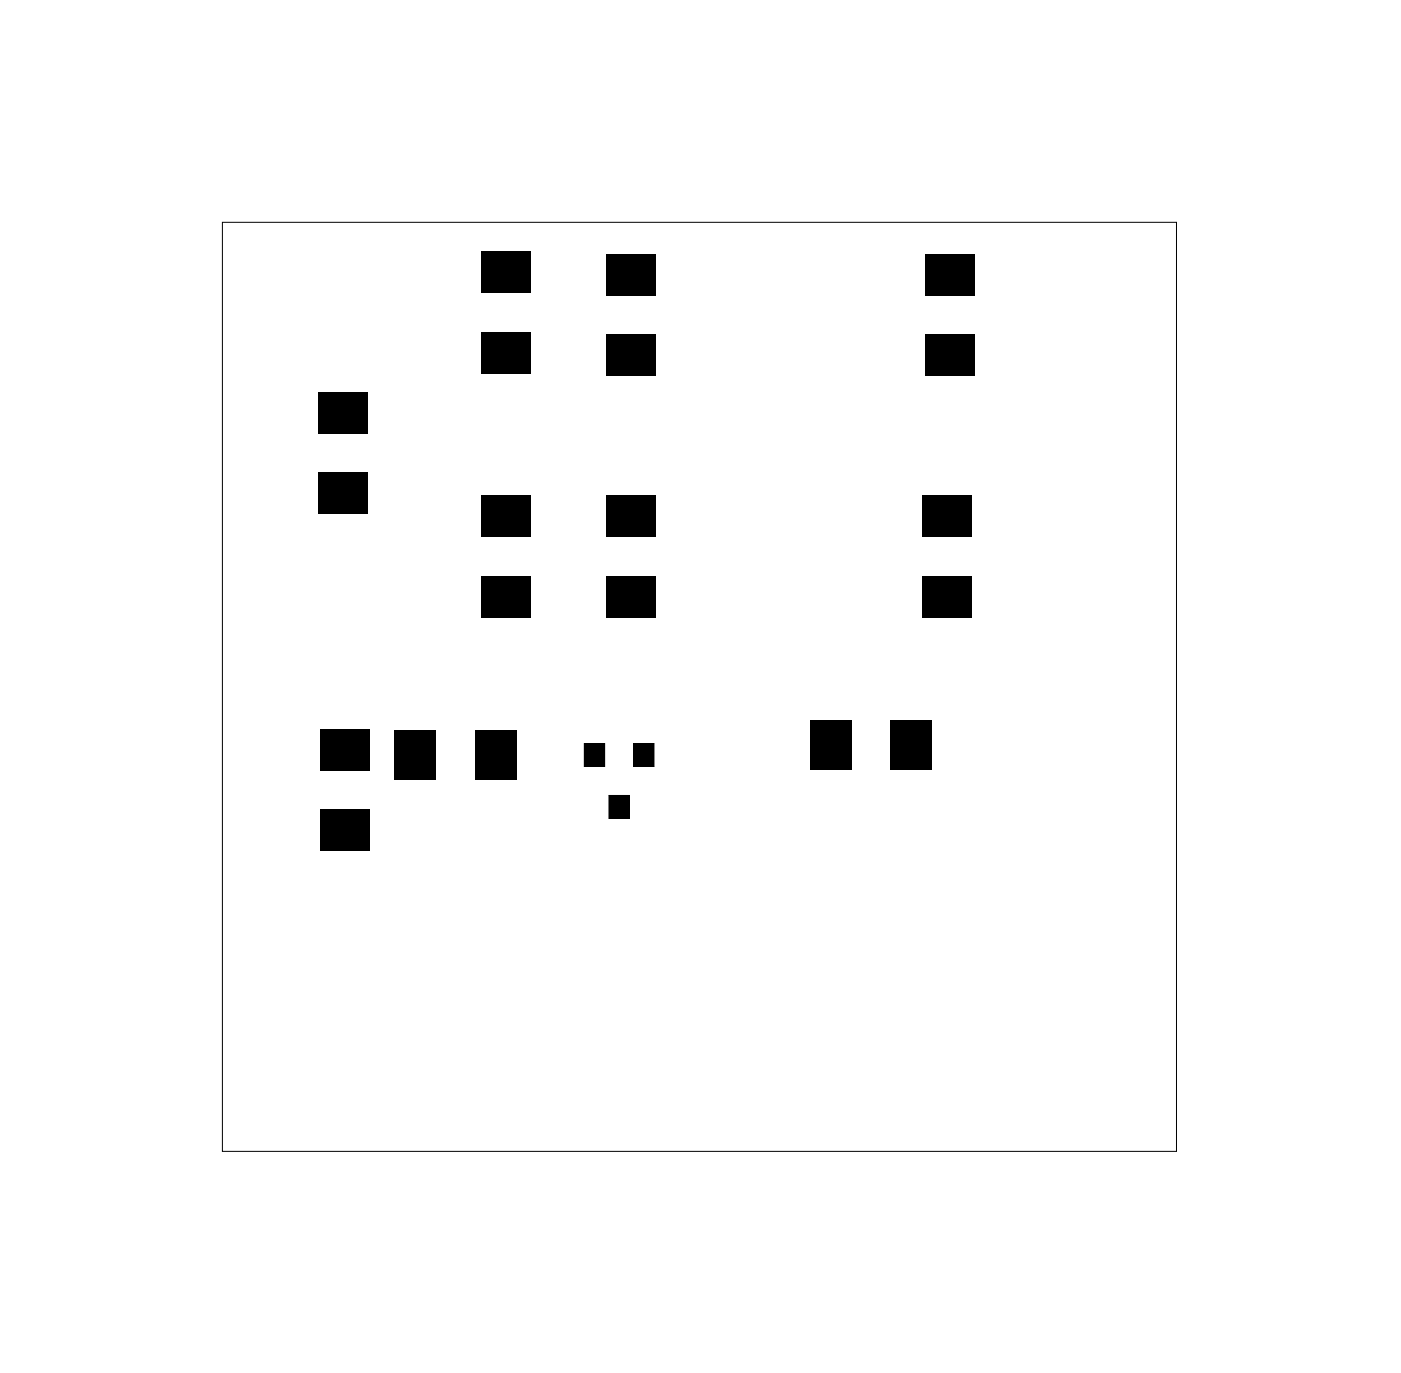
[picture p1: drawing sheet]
<svg xmlns="http://www.w3.org/2000/svg" width="54mm" height="53mm" viewBox="0 0 54 53" stroke-linecap="round" stroke-linejoin="round" font-family="sans-serif">
<path d="M8.6 8.6h36.7v35.8h-36.7z" fill="none" stroke="#000" stroke-width=".04"/>
<g fill="#000">
<path d="M12.3 15.1h1.9v1.6h-1.9zM12.3 18.2h1.9v1.6h-1.9zM18.6 9.7h1.9v1.6h-1.9zM18.6 12.8h1.9v1.6h-1.9zM23.4 19.1h1.9v1.6h-1.9zM23.4 9.8h1.9v1.6h-1.9zM23.4 12.9h1.9v1.6h-1.9zM35.7 12.9h1.9v1.6h-1.9zM35.7 9.8h1.9v1.6h-1.9zM12.4 28.1h1.9v1.6h-1.9zM12.4 31.2h1.9v1.6h-1.9zM15.2 28.1h1.6v1.9h-1.6z"/>
<path d="M18.3 28.1h1.6v1.9h-1.6zM18.6 22.2h1.9v1.6h-1.9zM18.6 19.1h1.9v1.6h-1.9zM22.5 28.6h.8v.9h-.8zM23.4 22.2h1.9v1.6h-1.9zM23.5 30.6h.8v.9h-.8zM24.4 28.6h.8v.9h-.8zM31.2 27.7h1.6v1.9h-1.6zM34.3 27.7h1.6v1.9h-1.6zM35.6 22.2h1.9v1.6h-1.9zM35.6 19.1h1.9v1.6h-1.9z"/>
<path d="M22.5 28.6v1h.8v-1zM22.5 28.6h.8v.9h-.8z"/>
<path d="M23.4 30.6v1h.9v-1zM23.5 30.6h.8v.9h-.8z"/>
<path d="M24.4 28.6v1h.8v-1zM24.4 28.6h.8v.9h-.8z"/>
</g>
</svg>
